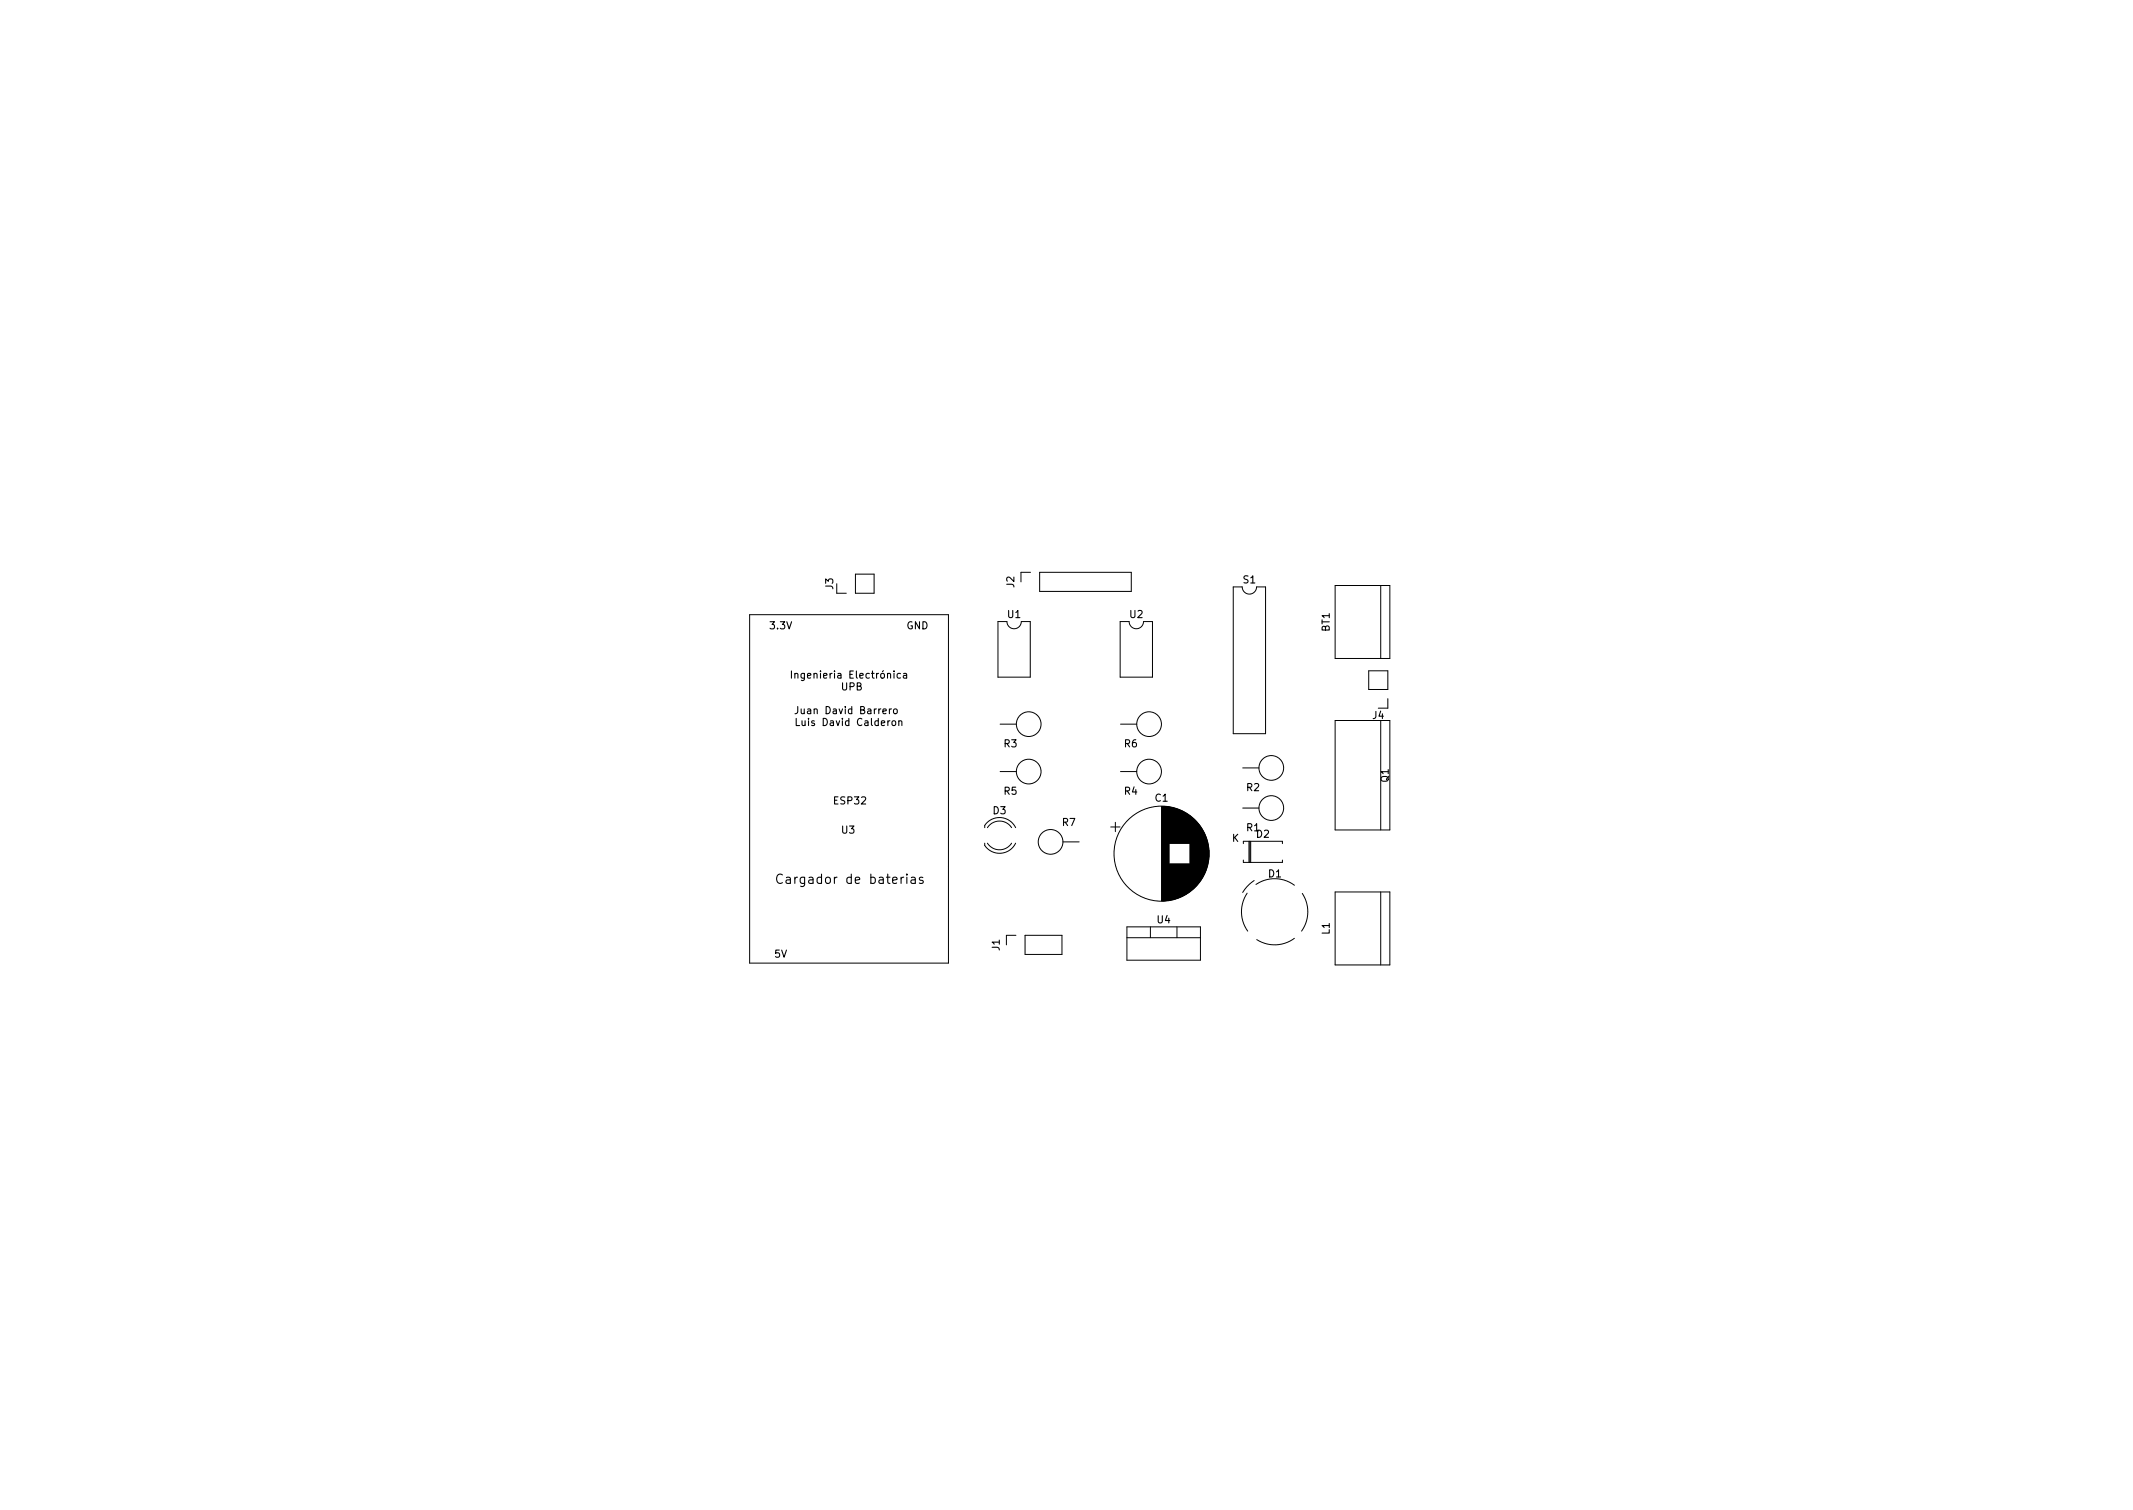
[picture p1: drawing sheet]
<svg xmlns="http://www.w3.org/2000/svg" width="297mm" height="210mm" viewBox="0 0 297 210" stroke-linecap="round" stroke-linejoin="round" font-family="sans-serif">
<defs><g id="words">
<text font-size="1.8" x="109.3" y="123.1">Cargador de baterias</text>
<g font-size="1.4">
<text x="116" y="82" transform="rotate(-90 116 82)">J3</text>
<text x="141.2" y="81.8" transform="rotate(-90 141.2 81.8)">J2</text>
<text x="173.1" y="81.2">S1</text>
<text x="107.3" y="87.6">3.3V</text>
<text x="126.2" y="87.6">GND</text>
<text x="140.3" y="86">U1</text>
<text x="157.4" y="86">U2</text>
<text x="185.2" y="87.9" transform="rotate(-90 185.2 87.9)">BT1</text>
<text x="111.2" y="94.5">Ingenieria Electrónica</text>
<text x="111.7" y="101.1">Luis David Calderon</text>
<text x="111.8" y="99.4">Juan David Barrero</text>
<text x="117.1" y="96.1">UPB</text>
<text x="191.2" y="100.1">J4</text>
<text x="139.8" y="104.1">R3</text>
<text x="156.6" y="104.1">R6</text>
<text x="116.2" y="112">ESP32</text>
<text x="138.3" y="113.4">D3</text>
<text x="139.8" y="110.7">R5</text>
<text x="156.6" y="110.7">R4</text>
<text x="160.9" y="111.6">C1</text>
<text x="173.6" y="110.1">R2</text>
<text x="193.4" y="108.9" transform="rotate(-90 193.4 108.9)">Q1</text>
<text x="117.2" y="116.1">U3</text>
<text x="148" y="115">R7</text>
<text x="171.6" y="117.2">K</text>
<text x="173.6" y="115.7">R1</text>
<text x="175" y="116.6">D2</text>
<text x="176.7" y="122.2">D1</text>
<text x="161.2" y="128.6">U4</text>
<text x="185.2" y="130.1" transform="rotate(-90 185.2 130.1)">L1</text>
<text x="107.9" y="133.3">5V</text>
<text x="139.2" y="132.3" transform="rotate(-90 139.2 132.3)">J1</text>
</g>
</g></defs>
<path d="M110.2 93.4v1M110.7 93.9l.1-.1h.3v.6M110.7 93.8v.6M111.1 98.4v.7a.32 .32 0 0 1-.4 .3M125.8 93.8h.4l.1 .6M126.3 94h-.4l-.1 .2 .1 .2h.4M110.9 100v1h.5M125.2 100.5l.1-.1h.2l.1 .6M109 121.8a.52 .52 0 0 0-.7 0 .52 .52 0 0 0-.2 .7 .49 .49 0 0 0 .3 .5 .49 .49 0 0 0 .6-.1M128.5 122.2l-.3-.1-.2 .2 .1 .2 .4 .1v.3h-.5" fill="none" stroke="#000" stroke-width=".15"/>
<g fill="none" stroke="#000" stroke-width=".14">
<path d="M119.1 79.9h2.6v2.7h-2.6zM143.5 79.7h-1.3v1.3M144.8 79.7h12.7v2.7h-12.7zM104.4 85.6h27.7v48.5h-27.7zM116.5 81.3v1.3h1.4M139 86.5h1.2a1 1 0 0 0 1 1 1 1 0 0 0 1-1h1.3v7.8h-4.5zM156 86.5h1.2a1 1 0 0 0 1 1 1 1 0 0 0 1-1h1.3v7.8h-4.5zM171.7 81.7h1.3a1 1 0 0 0 1 1 1 1 0 0 0 1-1h1.2v20.5h-4.5zM185.9 81.5h7.6v10.2h-7.6zM190.6 93.4h2.7v2.6h-2.7zM192.3 81.5v10.2M193.3 97.3v1.3h-1.4"/>
<path d="M137.1 117.4a1.06 1.06 0 0 0 .6 .9 2.49 2.49 0 0 0 3.7-.9M137.5 117.4a2 2 0 0 0 3.4 0M139.3 107.4h2.2M139.3 100.8h2.2M140.9 115.2a2 2 0 0 0-3.4 0M141.4 115.2a2.49 2.49 0 0 0-4.3-.3v.3M148 117.2h2.3M154.7 115.2h1.3M155.3 114.5v1.3M156 107.4h2.3M156 100.8h2.3M161.8 112.3v13.1"/>
<path d="M161.9 112.3v13.1M162 112.3v13.1M162.1 112.3v13.1M162.2 112.3v13.1M162.3 112.3v13.1M162.4 112.3v13.1M162.5 112.3v13.1M162.6 112.3v13.1M162.7 112.4v13M162.8 112.4v13M162.8 112.4v5M162.9 112.4v5"/>
<path d="M163 112.4v5M163.1 112.4v5M163.2 112.4v5M163.2 112.5v4.9M163.3 112.5v4.9M163.4 112.5v4.9M163.5 112.5v4.9M163.6 112.5v4.9M163.6 112.6v4.8M163.7 112.6v4.8M163.8 112.6v4.8M163.9 112.6v4.8"/>
<path d="M164 112.7v4.7M164.1 112.7v4.7M164.2 112.7v4.7M164.2 112.8v4.6M164.3 112.8v4.6M164.4 112.8v4.6M164.4 112.9v4.5M164.5 112.9v4.5M164.6 112.9v4.5M164.7 113v4.4M164.8 113v4.4M164.9 113.1v4.3"/>
<path d="M165 113.1v4.3M165 113.2v4.2M165.1 113.2v4.2M165.2 113.2v4.2M165.2 113.3v4.1M165.3 113.3v4.1M165.4 113.4v4M165.5 113.4v4M165.5 113.5v3.9M165.6 113.5v3.9M165.7 113.6v3.8M165.7 113.6v10.5"/>
<path d="M165.8 113.6v10.5M165.8 113.7v10.4M165.8 113.7v10.3M165.9 113.7v10.3M165.9 113.8v10.2M166 113.8v10.1M166 113.9v10M166.1 113.9v9.9M166.2 114v9.8M166.2 114v9.7M166.3 114.1v9.6M166.3 114.1v9.5"/>
<path d="M166.4 114.1v9.5M166.4 114.2v9.3M166.5 114.3v9.2M166.5 114.3v9.1M166.6 114.3v9.1M166.6 114.4v8.9M166.7 114.5v8.8M166.7 114.5v8.7M166.8 114.6v8.6M166.8 114.6v8.5M166.8 114.7v8.4M166.9 114.7v8.3"/>
<path d="M166.9 114.8v8.2M167 114.8v8.1M167 114.9v8M167 114.9v7.9M167.1 115v7.8M167.1 115v7.7M167.2 115.1v7.6M167.2 115.1v7.5M167.2 115.2v7.3M167.3 115.3v7.2M167.3 115.3v7.1M167.4 115.4v7"/>
<path d="M167.4 115.4v6.9M167.4 115.5v6.7M167.5 115.6v6.6M167.5 115.6v6.5M167.6 115.7v6.3M167.6 115.8v6.1M167.6 115.9v6M167.7 115.9v5.9M167.7 116v5.7M167.8 116.1v5.5M167.8 116.2v5.3M167.8 116.3v5.1"/>
<path d="M167.9 116.4v5M167.9 116.5v4.8M168 116.6v4.5M168 116.7v4.3M168 116.8v4.1M168.1 116.9v3.9M168.1 117.1v3.6M168.2 117.2v3.3M168.2 117.4v3M168.2 117.6v2.6M168.3 117.8v2.2M168.3 118v1.7"/>
<path d="M168.4 118.4v.9M173.1 112.5h2.2M173.1 106.9h2.2M173.1 117.5v-.4h5.5v.4M173.1 119.8v.3h5.5v-.3M173.9 117.1v3M174 117.1v3M174.2 117.1v3M185.9 100.3h7.6v15.3h-7.6zM192.3 100.3v15.3M141.5 130.2h-1.4v1.4M142.7 130.2h5.2v2.7h-5.2z"/>
<path d="M156.9 130.6h10.3M156.9 129.1h10.3v4.6h-10.3zM160.2 129.1v1.5M162.8 120.3v5.1M162.9 120.3v5.1M162.9 120.3v5M163 120.3v5M163.1 120.3v5M163.2 120.3v5M163.3 120.3v5M163.4 120.3v5M163.4 120.3v4.9"/>
<path d="M163.5 120.3v4.9M163.6 120.3v4.9M163.7 120.3v4.9M163.8 120.3v4.8M163.9 120.3v4.8M163.9 129.1v1.5M164 120.3v4.8M164 120.3v4.7M164.1 120.3v4.7M164.2 120.3v4.7M164.3 120.3v4.6M164.4 120.3v4.6"/>
<path d="M164.5 120.3v4.6M164.5 120.3v4.5M164.6 120.3v4.5M164.7 120.3v4.5M164.7 120.3v4.4M164.8 120.3v4.4M164.9 120.3v4.4M164.9 120.3v4.3M165 120.3v4.3M165.1 120.3v4.3M165.1 120.3v4.2M165.2 120.3v4.2"/>
<path d="M165.3 120.3v4.1M165.4 120.3v4.1M165.4 120.3v4M165.5 120.3v4M165.6 120.3v3.9M165.7 120.3v3.9M173.7 124.4a4.6 4.6 0 0 0 .1 5.3M174.7 122.6l-1.1 .9-.5 .8M174.9 123.2a4.6 4.6 0 0 1 5.4 .1M180.3 130.7a4.6 4.6 0 0 1-5.3 .1M181.4 124.4a4.6 4.6 0 0 1-.1 5.3M185.9 124.2h7.6v10.2h-7.6z"/>
<path d="M192.3 124.2v10.2"/>
<circle cx="143.3" cy="100.8" r="1.72"/>
<circle cx="143.3" cy="107.4" r="1.72"/>
<circle cx="146.3" cy="117.2" r="1.72"/>
<circle cx="160" cy="107.4" r="1.72"/>
<circle cx="160" cy="100.8" r="1.72"/>
<circle cx="161.8" cy="118.9" r="6.6"/>
<circle cx="177" cy="112.5" r="1.72"/>
<circle cx="177" cy="106.9" r="1.72"/>
</g>
<use href="#words"/>
</svg>
